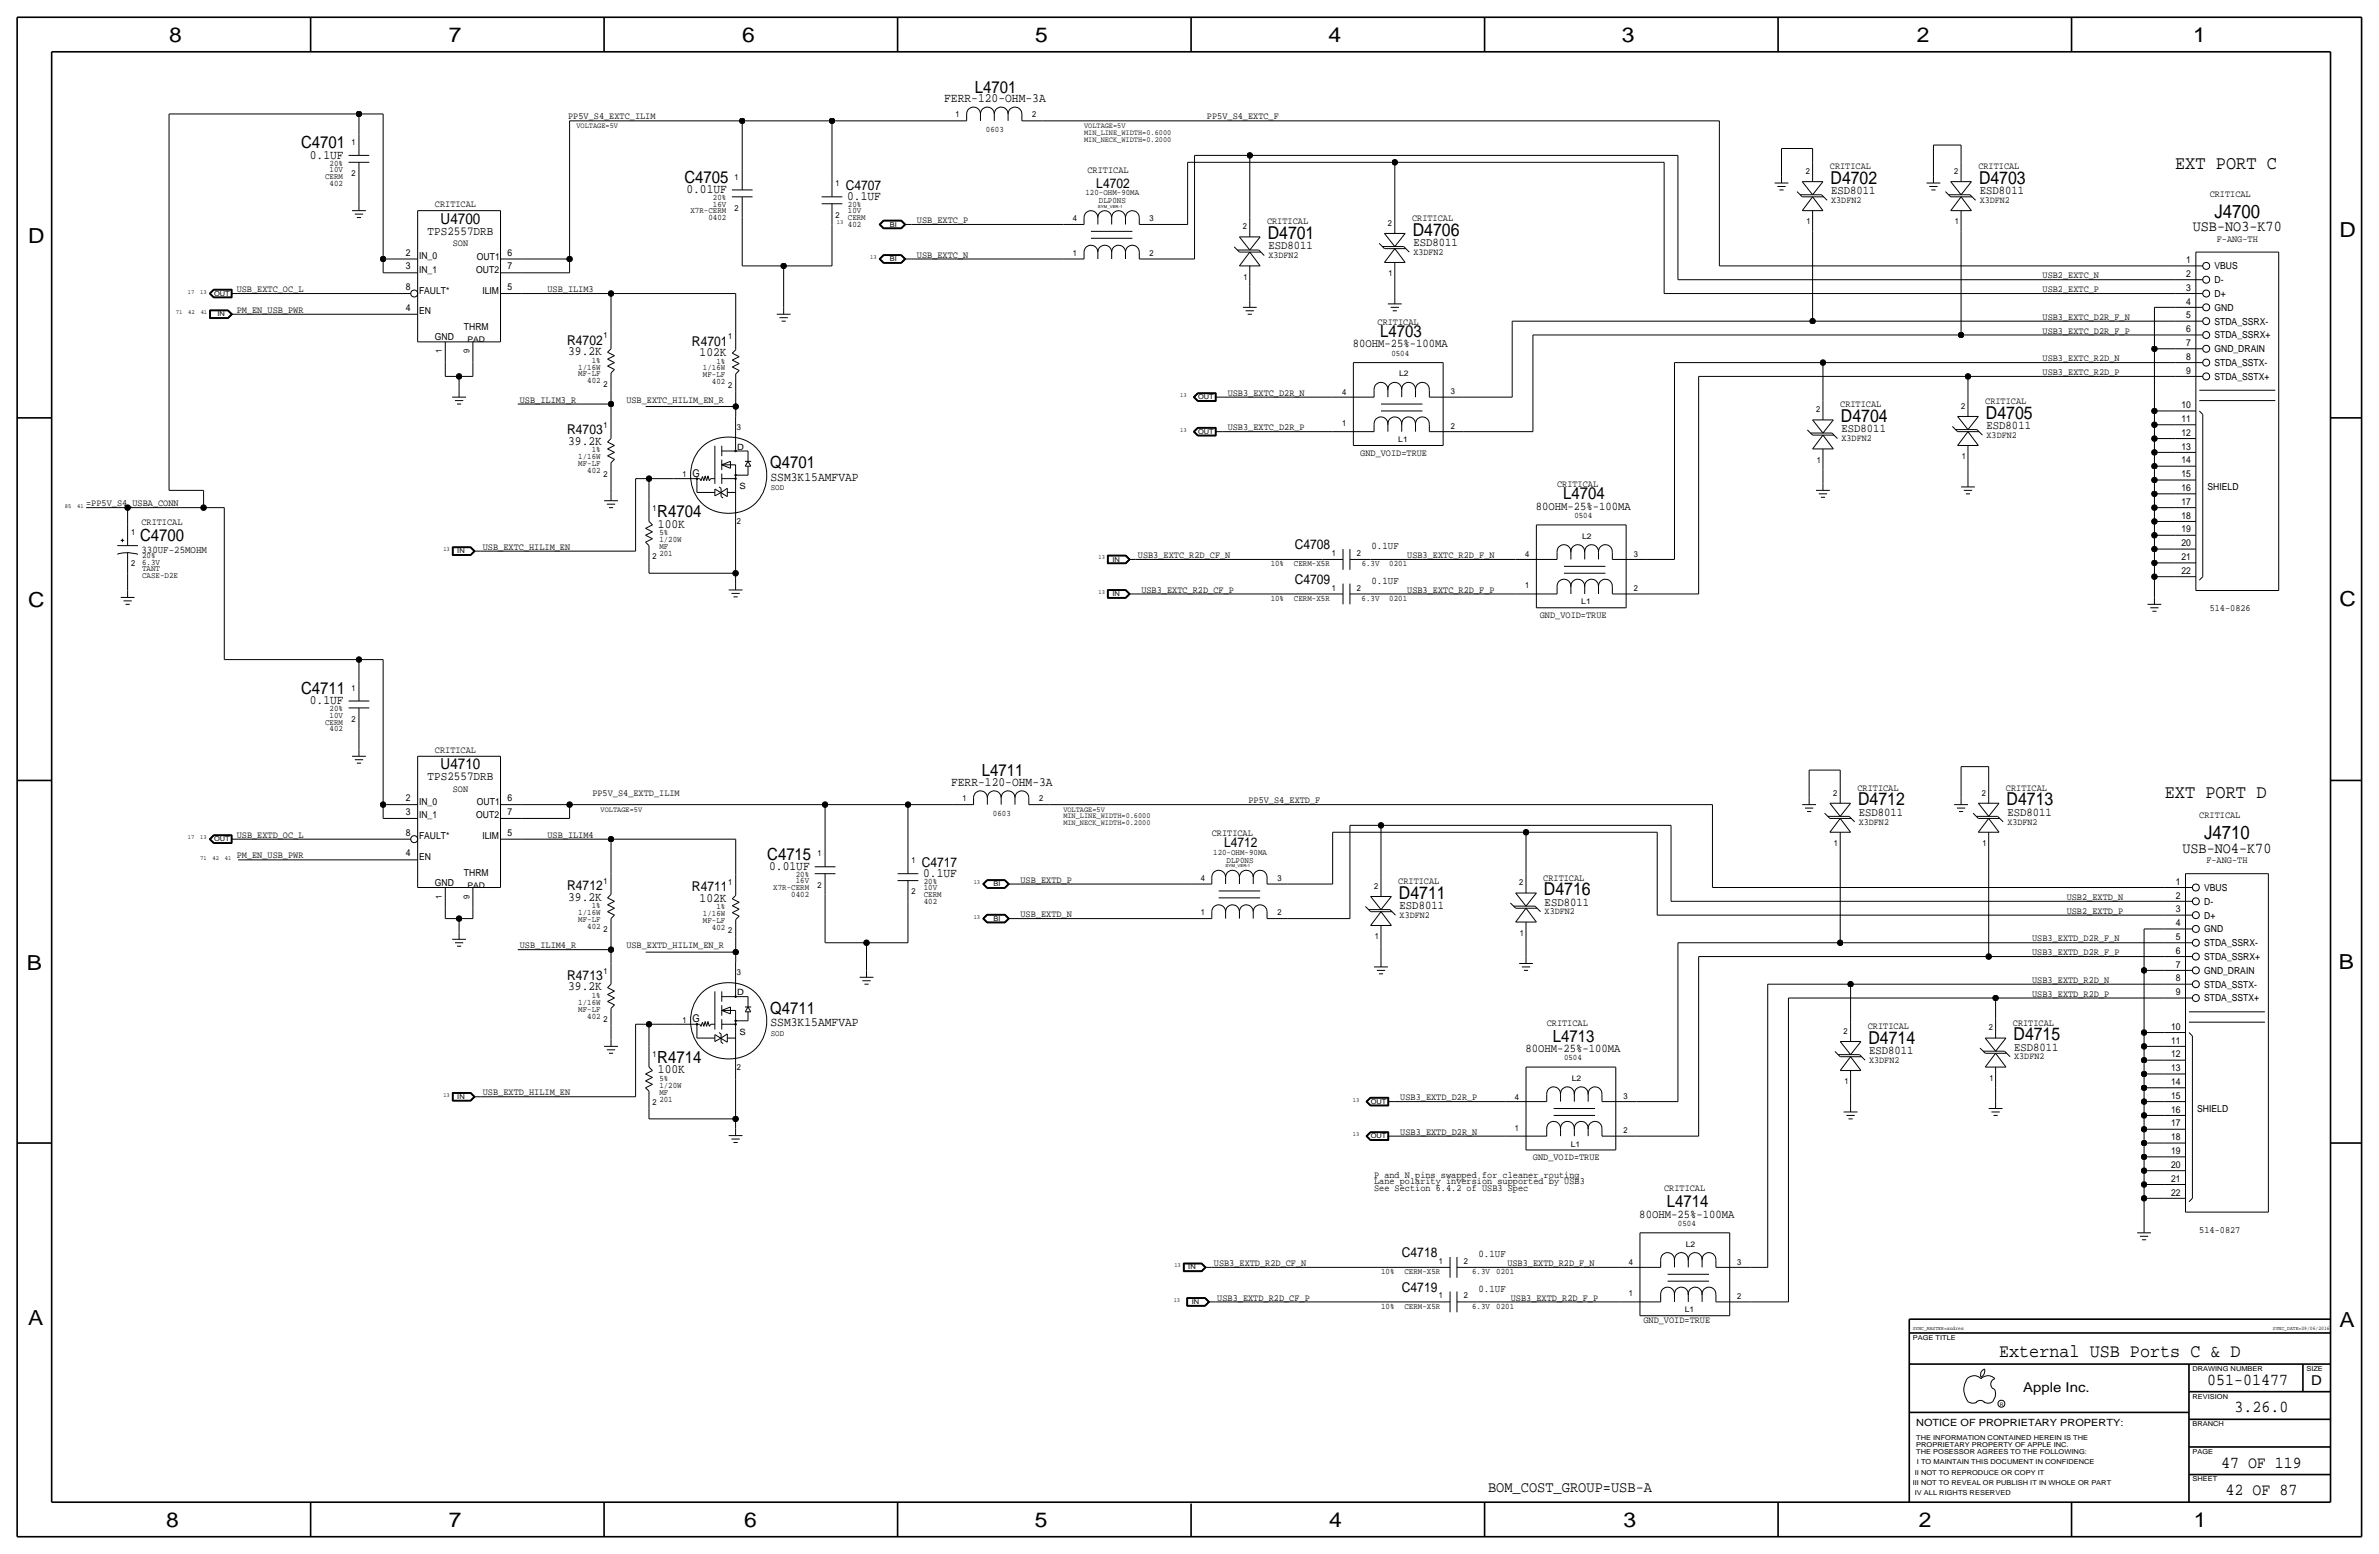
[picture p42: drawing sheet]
<svg xmlns="http://www.w3.org/2000/svg" width="875mm" height="572mm" viewBox="0 0 875 572" stroke-linecap="round" stroke-linejoin="round" font-family="sans-serif">
<defs><g id="words">
<g font-size="7.6">
<text x="62.2" y="15.5">8</text>
<text x="165" y="15.5">7</text>
<text x="273" y="15.5">6</text>
<text x="380.7" y="15.5">5</text>
<text x="488.6" y="15.5">4</text>
<text x="596.6" y="15.5">3</text>
<text x="705.1" y="15.5">2</text>
<text x="806.7" y="15.5">1</text>
<text x="10.4" y="89.4">D</text>
<text x="860.5" y="87.1">D</text>
<text x="10.4" y="223.3">C</text>
<text x="860.5" y="222.8">C</text>
<text x="9.8" y="356.6">B</text>
<text x="860.2" y="356.4">B</text>
<text x="10.4" y="487.4">A</text>
<text x="860.5" y="488.2">A</text>
<text x="61.2" y="561.6">8</text>
<text x="165" y="561.6">7</text>
<text x="273.8" y="561.6">6</text>
<text x="380.7" y="561.6">5</text>
<text x="488.9" y="561.6">4</text>
<text x="597.1" y="561.6">3</text>
<text x="705.8" y="561.6">2</text>
<text x="806.9" y="561.6">1</text>
</g>
<g font-size="7">
<text x="800" y="62.2">EXT PORT C</text>
<text x="796.2" y="293.4">EXT PORT D</text>
</g>
<g font-size="6.9">
<text x="814.5" y="80">J4700</text>
<text x="810.7" y="308.6">J4710</text>
<text x="735.3" y="499.1">External USB Ports C &amp; D</text>
</g>
<g font-size="6.5">
<text x="673.3" y="67.6">D4702</text>
<text x="727.9" y="67.6">D4703</text>
<text x="466.3" y="87.9">D4701</text>
<text x="519.6" y="86.6">D4706</text>
<text x="677.1" y="155.2">D4704</text>
<text x="730.5" y="153.9">D4705</text>
<text x="683.5" y="296.2">D4712</text>
<text x="738.1" y="296.2">D4713</text>
<text x="567.9" y="329.2">D4716</text>
<text x="514.6" y="330.5">D4711</text>
<text x="687.3" y="383.8">D4714</text>
<text x="740.6" y="382.5">D4715</text>
</g>
<g font-size="6.2">
<text x="358.6" y="34">L4701</text>
<text x="110.8" y="54.6">C4701</text>
<text x="251.7" y="67.3">C4705</text>
<text x="507.7" y="124">L4703</text>
<text x="283.3" y="172.2">Q4701</text>
<text x="575" y="183.6">L4704</text>
<text x="241.8" y="190.2">R4704</text>
<text x="51.5" y="198.9">C4700</text>
<text x="110.8" y="255.3">C4711</text>
<text x="361.1" y="285.5">L4711</text>
<text x="282.2" y="316.2">C4715</text>
<text x="283.3" y="372.9">Q4711</text>
<text x="571.2" y="383">L4713</text>
<text x="241.8" y="390.9">R4714</text>
<text x="613.1" y="444">L4714</text>
<text x="811.9" y="509.3">051-01477</text>
<text x="821.9" y="519.4">3.26.0</text>
<text x="817" y="539.8">47 OF 119</text>
<text x="818.6" y="549.9">42 OF 87</text>
</g>
<g font-size="5.6">
<text x="162.1" y="82.3">U4700</text>
<text x="806.5" y="85.1">USB-NO3-K70</text>
<text x="162.1" y="283">U4710</text>
<text x="802.7" y="313.7">USB-NO4-K70</text>
<text x="547.3" y="548.6">BOM_COST_GROUP=USB-A</text>
</g>
<g font-size="5">
<text x="311.1" y="69.9">C4707</text>
<text x="403.2" y="69.1">L4702</text>
<text x="208.7" y="126.7">R4702</text>
<text x="254.5" y="127.1">R4701</text>
<text x="208.7" y="159.8">R4703</text>
<text x="476.3" y="201.9">C4708</text>
<text x="476.3" y="214.6">C4709</text>
<text x="450.2" y="311.7">L4712</text>
<text x="339" y="318.8">C4717</text>
<text x="208.7" y="327.4">R4712</text>
<text x="254.5" y="327.8">R4711</text>
<text x="208.7" y="360.4">R4713</text>
<text x="515.7" y="462.3">C4718</text>
<text x="515.7" y="475">C4719</text>
<text x="850.1" y="509.3">D</text>
<text x="744.2" y="511.8">Apple Inc.</text>
</g>
<g font-size="4.7">
<text x="347.3" y="37.6">FERR-120-OHM-3A</text>
<text x="114" y="58.4">0.1UF</text>
<text x="252.4" y="71.1">0.01UF</text>
<text x="311.6" y="73.7">0.1UF</text>
<text x="209" y="130.6">39.2K</text>
<text x="257.3" y="130.9">102K</text>
<text x="209" y="163.6">39.2K</text>
<text x="283.4" y="176.8">SSM3K15AMFVAP</text>
<text x="242" y="194.1">100K</text>
<text x="114" y="259.1">0.1UF</text>
<text x="349.8" y="289.1">FERR-120-OHM-3A</text>
<text x="282.9" y="320">0.01UF</text>
<text x="339.5" y="322.6">0.1UF</text>
<text x="209" y="331.2">39.2K</text>
<text x="257.3" y="331.6">102K</text>
<text x="209" y="364.2">39.2K</text>
<text x="283.4" y="377.5">SSM3K15AMFVAP</text>
<text x="242" y="394.7">100K</text>
</g>
<g font-size="4.5">
<text x="157.3" y="86.4">TPS2557DRB</text>
<text x="157.3" y="287">TPS2557DRB</text>
</g>
<g font-size="4.4">
<text x="673.6" y="71.4">ESD8011</text>
<text x="728.2" y="71.4">ESD8011</text>
<text x="466.5" y="91.7">ESD8011</text>
<text x="519.9" y="90.5">ESD8011</text>
<text x="497.6" y="127.8">80OHM-25%-100MA</text>
<text x="677.4" y="159.1">ESD8011</text>
<text x="730.7" y="157.8">ESD8011</text>
<text x="564.9" y="187.5">80OHM-25%-100MA</text>
<text x="683.7" y="300">ESD8011</text>
<text x="738.3" y="300">ESD8011</text>
<text x="514.8" y="334.3">ESD8011</text>
<text x="568.1" y="333">ESD8011</text>
<text x="561.1" y="386.8">80OHM-25%-100MA</text>
<text x="687.5" y="387.7">ESD8011</text>
<text x="740.9" y="386.4">ESD8011</text>
<text x="603" y="447.8">80OHM-25%-100MA</text>
</g>
<g font-size="3.9">
<text x="254.7" y="175.3">G</text>
<text x="254.7" y="375.9">G</text>
</g>
<g font-size="3.8">
<text x="52" y="203.2">330UF-25MOHM</text>
<text x="504.4" y="201.9">0.1UF</text>
<text x="504.4" y="214.6">0.1UF</text>
<text x="543.8" y="462.3">0.1UF</text>
<text x="543.8" y="475">0.1UF</text>
</g>
<text font-size="3.7" x="704.8" y="524.5">NOTICE OF PROPRIETARY PROPERTY:</text>
<g font-size="3.5">
<text x="209" y="43.9">PP5V_S4_EXTC_ILIM</text>
<text x="443.9" y="43.9">PP5V_S4_EXTC_F</text>
<text x="400" y="63.5">CRITICAL</text>
<text x="673" y="62.2">CRITICAL</text>
<text x="727.7" y="62.2">CRITICAL</text>
<text x="160" y="76.2">CRITICAL</text>
<text x="673.6" y="74.7">X3DFN2</text>
<text x="728.2" y="74.7">X3DFN2</text>
<text x="812.7" y="72.4">CRITICAL</text>
<text x="337.3" y="82">USB_EXTC_P</text>
<text x="466" y="82.6">CRITICAL</text>
<text x="519.4" y="81.3">CRITICAL</text>
<text x="815.3" y="88.9">F-ANG-TH</text>
<text x="149.3" y="94">2</text>
<text x="154.1" y="95.2">IN_0</text>
<text x="166.5" y="90.4">SON</text>
<text x="175.4" y="95.5">OUT1</text>
<text x="186.6" y="94">6</text>
<text x="337.3" y="94.7">USB_EXTC_N</text>
<text x="466.5" y="95">X3DFN2</text>
<text x="519.9" y="93.7">X3DFN2</text>
<text x="149.3" y="99.1">3</text>
<text x="154.1" y="100.3">IN_1</text>
<text x="175.2" y="100.3">OUT2</text>
<text x="186.6" y="99.1">7</text>
<text x="804.1" y="96.8">1</text>
<text x="804.1" y="101.8">2</text>
<text x="814.5" y="99.1">VBUS</text>
<text x="87.1" y="107.4">USB_EXTC_OC_L</text>
<text x="149.3" y="106.7">8</text>
<text x="154.1" y="107.9">FAULT*</text>
<text x="177.5" y="107.9">ILIM</text>
<text x="186.6" y="106.7">5</text>
<text x="201.4" y="107.4">USB_ILIM3</text>
<text x="751.3" y="107.4">USB2_EXTC_P</text>
<text x="751.3" y="102.4">USB2_EXTC_N</text>
<text x="804.1" y="106.9">3</text>
<text x="814.5" y="104.1">D-</text>
<text x="804.1" y="112">4</text>
<text x="814.5" y="109.2">D+</text>
<text x="87.1" y="115.1">PM_EN_USB_PWR</text>
<text x="149.3" y="114.3">4</text>
<text x="154.1" y="115.6">EN</text>
<text x="506.7" y="119.4">CRITICAL</text>
<text x="751.3" y="117.6">USB3_EXTC_D2R_F_N</text>
<text x="804.1" y="117.1">5</text>
<text x="814.5" y="119.4">STDA_SSRX-</text>
<text x="814.5" y="114.3">GND</text>
<text x="160" y="125.2">GND</text>
<text x="170.7" y="121.4">THRM</text>
<text x="751.3" y="122.7">USB3_EXTC_D2R_F_P</text>
<text x="804.1" y="122.2">6</text>
<text x="814.5" y="124.5">STDA_SSRX+</text>
<text x="804.1" y="127.3">7</text>
<text x="814.5" y="129.5">GND_DRAIN</text>
<text x="751.3" y="132.8">USB3_EXTC_R2D_N</text>
<text x="751.3" y="137.9">USB3_EXTC_R2D_P</text>
<text x="804.1" y="137.4">9</text>
<text x="804.1" y="132.3">8</text>
<text x="814.5" y="134.6">STDA_SSTX-</text>
<text x="814.5" y="139.7">STDA_SSTX+</text>
<text x="191.2" y="148.1">USB_ILIM3_R</text>
<text x="230.4" y="148">USB_EXTC_HILIM_EN_R</text>
<text x="451.6" y="145.5">USB3_EXTC_D2R_N</text>
<text x="676.9" y="149.9">CRITICAL</text>
<text x="730.2" y="148.6">CRITICAL</text>
<text x="802.4" y="155.2">11</text>
<text x="802.4" y="150.1">10</text>
<text x="451.6" y="158.2">USB3_EXTC_D2R_P</text>
<text x="730.7" y="161">X3DFN2</text>
<text x="802.4" y="160.3">12</text>
<text x="500.3" y="167.6">GND_VOID=TRUE</text>
<text x="677.4" y="162.3">X3DFN2</text>
<text x="802.4" y="165.3">13</text>
<text x="802.4" y="170.4">14</text>
<text x="572.7" y="179.1">CRITICAL</text>
<text x="802.4" y="175.5">15</text>
<text x="802.4" y="185.7">17</text>
<text x="802.4" y="180.6">16</text>
<text x="812" y="180.3">SHIELD</text>
<text x="31.7" y="186.2">=PP5V_S4_USBA_CONN</text>
<text x="802.4" y="190.7">18</text>
<text x="52" y="193">CRITICAL</text>
<text x="802.4" y="195.8">19</text>
<text x="177.6" y="202.2">USB_EXTC_HILIM_EN</text>
<text x="802.4" y="200.9">20</text>
<text x="418.5" y="205.2">USB3_EXTC_R2D_CF_N</text>
<text x="517.6" y="205.2">USB3_EXTC_R2D_F_N</text>
<text x="802.4" y="206">21</text>
<text x="802.4" y="211.1">22</text>
<text x="419.8" y="217.9">USB3_EXTC_R2D_CF_P</text>
<text x="517.6" y="217.9">USB3_EXTC_R2D_F_P</text>
<text x="566.4" y="227.3">GND_VOID=TRUE</text>
<text x="812.7" y="224.8">514-0826</text>
<text x="160" y="276.9">CRITICAL</text>
<text x="166.5" y="291.1">SON</text>
<text x="217.9" y="292.9">PP5V_S4_EXTD_ILIM</text>
<text x="683.2" y="290.8">CRITICAL</text>
<text x="737.8" y="290.8">CRITICAL</text>
<text x="149.3" y="299.7">3</text>
<text x="149.3" y="294.6">2</text>
<text x="154.1" y="295.9">IN_0</text>
<text x="175.4" y="296.2">OUT1</text>
<text x="186.6" y="299.7">7</text>
<text x="186.6" y="294.6">6</text>
<text x="459.2" y="295.4">PP5V_S4_EXTD_F</text>
<text x="154.1" y="301">IN_1</text>
<text x="175.2" y="301">OUT2</text>
<text x="683.7" y="303.3">X3DFN2</text>
<text x="738.3" y="303.3">X3DFN2</text>
<text x="808.9" y="301">CRITICAL</text>
<text x="87.1" y="308.1">USB_EXTD_OC_L</text>
<text x="149.3" y="307.3">8</text>
<text x="154.1" y="308.6">FAULT*</text>
<text x="177.5" y="308.6">ILIM</text>
<text x="186.6" y="307.3">5</text>
<text x="201.4" y="308.1">USB_ILIM4</text>
<text x="445.7" y="307.3">CRITICAL</text>
<text x="87.1" y="315.7">PM_EN_USB_PWR</text>
<text x="149.3" y="315">4</text>
<text x="154.1" y="316.2">EN</text>
<text x="811.5" y="317.5">F-ANG-TH</text>
<text x="170.7" y="322.1">THRM</text>
<text x="567.6" y="323.9">CRITICAL</text>
<text x="160" y="325.9">GND</text>
<text x="375.4" y="324.6">USB_EXTD_P</text>
<text x="514.3" y="325.1">CRITICAL</text>
<text x="800.3" y="325.4">1</text>
<text x="810.7" y="327.7">VBUS</text>
<text x="760.2" y="331">USB2_EXTD_N</text>
<text x="800.3" y="335.5">3</text>
<text x="800.3" y="330.4">2</text>
<text x="810.7" y="332.7">D-</text>
<text x="375.4" y="337.3">USB_EXTD_N</text>
<text x="514.8" y="337.6">X3DFN2</text>
<text x="568.1" y="336.3">X3DFN2</text>
<text x="760.2" y="336">USB2_EXTD_P</text>
<text x="800.3" y="340.6">4</text>
<text x="810.7" y="337.8">D+</text>
<text x="747.5" y="346.2">USB3_EXTD_D2R_F_N</text>
<text x="800.3" y="345.7">5</text>
<text x="810.7" y="348">STDA_SSRX-</text>
<text x="810.7" y="342.9">GND</text>
<text x="191.2" y="348.7">USB_ILIM4_R</text>
<text x="230.4" y="348.7">USB_EXTD_HILIM_EN_R</text>
<text x="747.5" y="351.3">USB3_EXTD_D2R_F_P</text>
<text x="800.3" y="350.8">6</text>
<text x="810.7" y="353.1">STDA_SSRX+</text>
<text x="800.3" y="355.9">7</text>
<text x="810.7" y="358.1">GND_DRAIN</text>
<text x="747.5" y="361.4">USB3_EXTD_R2D_N</text>
<text x="800.3" y="360.9">8</text>
<text x="810.7" y="363.2">STDA_SSTX-</text>
<text x="747.5" y="366.5">USB3_EXTD_R2D_P</text>
<text x="800.3" y="366">9</text>
<text x="810.7" y="368.3">STDA_SSTX+</text>
<text x="568.9" y="377.2">CRITICAL</text>
<text x="740.4" y="377.2">CRITICAL</text>
<text x="687" y="378.5">CRITICAL</text>
<text x="798.6" y="383.8">11</text>
<text x="798.6" y="378.7">10</text>
<text x="740.9" y="389.6">X3DFN2</text>
<text x="798.6" y="388.9">12</text>
<text x="687.5" y="390.9">X3DFN2</text>
<text x="798.6" y="393.9">13</text>
<text x="798.6" y="399">14</text>
<text x="177.6" y="402.8">USB_EXTD_HILIM_EN</text>
<text x="515.1" y="404.6">USB3_EXTD_D2R_P</text>
<text x="798.6" y="404.1">15</text>
<text x="798.6" y="409.2">16</text>
<text x="808.2" y="408.9">SHIELD</text>
<text x="515.1" y="417.3">USB3_EXTD_D2R_N</text>
<text x="798.6" y="419.3">18</text>
<text x="798.6" y="414.3">17</text>
<text x="798.6" y="424.4">19</text>
<text x="563.8" y="426.7">GND_VOID=TRUE</text>
<text x="798.6" y="429.5">20</text>
<text x="505.4" y="433.1">P and N pins swapped for cleaner routing</text>
<text x="505.4" y="435.6">Lane polarity inversion supported by USB3</text>
<text x="798.6" y="434.6">21</text>
<text x="505.4" y="438.2">See Section 6.4.2 of USB3 Spec</text>
<text x="612.1" y="438.1">CRITICAL</text>
<text x="798.6" y="439.7">22</text>
<text x="808.9" y="453.4">514-0827</text>
<text x="446.5" y="465.6">USB3_EXTD_R2D_CF_N</text>
<text x="554.4" y="465.6">USB3_EXTD_R2D_F_N</text>
<text x="447.7" y="478.3">USB3_EXTD_R2D_CF_P</text>
<text x="555.7" y="478.3">USB3_EXTD_R2D_F_P</text>
<text x="604.5" y="486.4">GND_VOID=TRUE</text>
</g>
<g font-size="3.2">
<text x="271.1" y="165.4">D</text>
<text x="271.9" y="179.8">S</text>
<text x="271.1" y="366">D</text>
<text x="271.9" y="380.5">S</text>
</g>
<g font-size="3.1">
<text x="351.5" y="43.2">1</text>
<text x="379.7" y="43.2">2</text>
<text x="129.2" y="53.3">1</text>
<text x="362.7" y="48.5">0603</text>
<text x="119.6" y="65.8">CERM</text>
<text x="121.2" y="63.2">10V</text>
<text x="121.2" y="61">20%</text>
<text x="129.2" y="64.8">2</text>
<text x="664.2" y="64">2</text>
<text x="718.8" y="64">2</text>
<text x="121.2" y="68.3">402</text>
<text x="270.2" y="66">1</text>
<text x="307.3" y="68.6">1</text>
<text x="399.2" y="71.9">120-OHM-90MA</text>
<text x="262.2" y="73.7">20%</text>
<text x="262.2" y="75.9">16V</text>
<text x="270.2" y="77.5">2</text>
<text x="311.9" y="76.2">20%</text>
<text x="404.2" y="74.7">DLP0NS</text>
<text x="254" y="78.5">X7R-CERM</text>
<text x="260.6" y="81">0402</text>
<text x="307.3" y="80">2</text>
<text x="311.9" y="81">CERM</text>
<text x="311.9" y="78.5">10V</text>
<text x="311.9" y="83.6">402</text>
<text x="394.7" y="81.3">4</text>
<text x="422.9" y="81.3">3</text>
<text x="510.5" y="83.1">2</text>
<text x="664.4" y="82.5">1</text>
<text x="719" y="82.5">1</text>
<text x="457.1" y="84.3">2</text>
<text x="394.7" y="94">1</text>
<text x="422.9" y="94">2</text>
<text x="510.7" y="101.6">1</text>
<text x="457.4" y="102.9">1</text>
<text x="221.9" y="124.5">1</text>
<text x="267.8" y="124.8">1</text>
<text x="162.5" y="129.8" transform="rotate(-90 162.5 129.8)">1</text>
<text x="172.7" y="129.8" transform="rotate(-90 172.7 129.8)">9</text>
<text x="511.8" y="130.8">0504</text>
<text x="212.7" y="135.9">1/16W</text>
<text x="217.6" y="133.4">1%</text>
<text x="258.6" y="136.2">1/16W</text>
<text x="263.5" y="133.7">1%</text>
<text x="212.7" y="138.4">MF-LF</text>
<text x="216" y="141">402</text>
<text x="221.9" y="142.2">2</text>
<text x="258.6" y="138.8">MF-LF</text>
<text x="261.9" y="141.3">402</text>
<text x="267.8" y="142.6">2</text>
<text x="493.7" y="145.3">4</text>
<text x="533.6" y="145">3</text>
<text x="668" y="151.6">2</text>
<text x="721.3" y="150.4">2</text>
<text x="221.9" y="157.5">1</text>
<text x="271.1" y="158">3</text>
<text x="493.7" y="156.7">1</text>
<text x="533.6" y="157.7">2</text>
<text x="217.6" y="166.4">1%</text>
<text x="212.7" y="171.5">MF-LF</text>
<text x="212.7" y="168.9">1/16W</text>
<text x="216" y="174">402</text>
<text x="668.2" y="170.2">1</text>
<text x="721.6" y="168.9">1</text>
<text x="221.9" y="175.3">2</text>
<text x="251" y="175.5">1</text>
<text x="283.5" y="180.3">SOD</text>
<text x="240" y="188">1</text>
<text x="579.1" y="190.5">0504</text>
<text x="48.2" y="196.8">1</text>
<text x="242.5" y="196.8">5%</text>
<text x="271.1" y="192.8">2</text>
<text x="242.5" y="199.4">1/20W</text>
<text x="242.5" y="201.9">MF</text>
<text x="48.2" y="208.3">2</text>
<text x="52.3" y="207.8">6.3V</text>
<text x="52.3" y="205.2">20%</text>
<text x="240" y="205.7">2</text>
<text x="242.5" y="204.5">201</text>
<text x="467.4" y="208.3">10%</text>
<text x="475.9" y="208.3">CERM-X5R</text>
<text x="489.9" y="204.5">1</text>
<text x="499.1" y="204.5">2</text>
<text x="500.8" y="208.3">6.3V</text>
<text x="511" y="208.3">0201</text>
<text x="561" y="205">4</text>
<text x="600.9" y="204.7">3</text>
<text x="52.3" y="210.1">TANT</text>
<text x="52.3" y="212.6">CASE-D2E</text>
<text x="467.4" y="221">10%</text>
<text x="476" y="221">CERM-X5R</text>
<text x="489.9" y="217.2">1</text>
<text x="499.1" y="217.2">2</text>
<text x="500.8" y="221">6.3V</text>
<text x="511" y="221">0201</text>
<text x="561" y="216.4">1</text>
<text x="600.9" y="217.4">2</text>
<text x="129.2" y="254">1</text>
<text x="121.2" y="263.9">10V</text>
<text x="121.2" y="261.6">20%</text>
<text x="119.6" y="266.4">CERM</text>
<text x="121.2" y="269">402</text>
<text x="129.2" y="265.4">2</text>
<text x="674.3" y="292.6">2</text>
<text x="728.9" y="292.6">2</text>
<text x="354" y="294.6">1</text>
<text x="365.2" y="300">0603</text>
<text x="382.2" y="294.6">2</text>
<text x="674.6" y="311.1">1</text>
<text x="729.2" y="311.1">1</text>
<text x="300.7" y="315">1</text>
<text x="335.2" y="317.5">1</text>
<text x="446.2" y="314.5">120-OHM-90MA</text>
<text x="451.2" y="317.2">DLP0NS</text>
<text x="292.7" y="322.6">20%</text>
<text x="441.7" y="323.9">4</text>
<text x="469.9" y="323.9">3</text>
<text x="221.9" y="325.1">1</text>
<text x="267.8" y="325.5">1</text>
<text x="284.4" y="327.4">X7R-CERM</text>
<text x="291" y="329.9">0402</text>
<text x="292.7" y="324.9">16V</text>
<text x="300.7" y="326.4">2</text>
<text x="335.2" y="328.9">2</text>
<text x="339.8" y="329.9">CERM</text>
<text x="339.8" y="327.4">10V</text>
<text x="339.8" y="325.1">20%</text>
<text x="505.4" y="326.9">2</text>
<text x="558.7" y="325.6">2</text>
<text x="162.5" y="330.5" transform="rotate(-90 162.5 330.5)">1</text>
<text x="172.7" y="330.5" transform="rotate(-90 172.7 330.5)">9</text>
<text x="217.6" y="334">1%</text>
<text x="263.5" y="334.4">1%</text>
<text x="339.8" y="332.5">402</text>
<text x="212.7" y="339.1">MF-LF</text>
<text x="212.7" y="336.6">1/16W</text>
<text x="216" y="341.6">402</text>
<text x="258.6" y="336.9">1/16W</text>
<text x="258.6" y="339.4">MF-LF</text>
<text x="261.9" y="342">402</text>
<text x="441.7" y="336.6">1</text>
<text x="469.9" y="336.6">2</text>
<text x="221.9" y="342.9">2</text>
<text x="267.8" y="343.3">2</text>
<text x="505.7" y="345.4">1</text>
<text x="559" y="344.2">1</text>
<text x="221.9" y="358.1">1</text>
<text x="271.1" y="358.6">3</text>
<text x="212.7" y="369.6">1/16W</text>
<text x="217.6" y="367">1%</text>
<text x="212.7" y="372.1">MF-LF</text>
<text x="216" y="374.6">402</text>
<text x="221.9" y="375.9">2</text>
<text x="251" y="376.2">1</text>
<text x="283.5" y="381">SOD</text>
<text x="678.1" y="380.2">2</text>
<text x="731.5" y="379">2</text>
<text x="240" y="388.6">1</text>
<text x="575.3" y="389.9">0504</text>
<text x="271.1" y="393.4">2</text>
<text x="242.5" y="397.5">5%</text>
<text x="242.5" y="400.1">1/20W</text>
<text x="678.4" y="398.8">1</text>
<text x="731.7" y="397.5">1</text>
<text x="240" y="406.4">2</text>
<text x="242.5" y="405.1">201</text>
<text x="242.5" y="402.6">MF</text>
<text x="557.2" y="404.4">4</text>
<text x="597.1" y="404.1">3</text>
<text x="557.2" y="415.8">1</text>
<text x="597.1" y="416.8">2</text>
<text x="617.2" y="450.9">0504</text>
<text x="529.3" y="464.8">1</text>
<text x="538.4" y="464.8">2</text>
<text x="599.1" y="465.3">4</text>
<text x="639" y="465.1">3</text>
<text x="508" y="468.6">10%</text>
<text x="516.6" y="468.6">CERM-X5R</text>
<text x="541.5" y="468.6">6.3V</text>
<text x="550.4" y="468.6">0201</text>
<text x="529.3" y="477.5">1</text>
<text x="538.4" y="477.5">2</text>
<text x="599.1" y="476.8">1</text>
<text x="639" y="477.8">2</text>
<text x="508" y="481.3">10%</text>
<text x="516.6" y="481.3">CERM-X5R</text>
<text x="541.5" y="481.3">6.3V</text>
<text x="550.4" y="481.3">0201</text>
</g>
<g font-size="2.9">
<text x="212" y="47">VOLTAGE=5V</text>
<text x="398.7" y="47">VOLTAGE=5V</text>
<text x="398.7" y="49.5">MIN_LINE_WIDTH=0.6000</text>
<text x="398.7" y="52.1">MIN_NECK_WIDTH=0.2000</text>
<text x="172" y="125.7">PAD</text>
<text x="514.6" y="138.4">L2</text>
<text x="514.3" y="162.6">L1</text>
<text x="581.9" y="198.1">L2</text>
<text x="581.6" y="222.3">L1</text>
<text x="220.9" y="298.5">VOLTAGE=5V</text>
<text x="391.1" y="298.5">VOLTAGE=5V</text>
<text x="391.1" y="303.5">MIN_NECK_WIDTH=0.2000</text>
<text x="391.1" y="301">MIN_LINE_WIDTH=0.6000</text>
<text x="172" y="326.4">PAD</text>
<text x="578.1" y="397.5">L2</text>
<text x="577.8" y="421.6">L1</text>
<text x="620" y="458.5">L2</text>
<text x="619.7" y="482.6">L1</text>
</g>
<g font-size="2.5">
<text x="327.3" y="83.3">BI</text>
<text x="327.3" y="96">BI</text>
<text x="78.7" y="108.7">OUT</text>
<text x="80" y="116.3">IN</text>
<text x="440.7" y="146.8">OUT</text>
<text x="440.7" y="159.5">OUT</text>
<text x="168.2" y="203.5">IN</text>
<text x="409.1" y="206.5">IN</text>
<text x="409.1" y="219.2">IN</text>
<text x="78.7" y="309.4">OUT</text>
<text x="365.4" y="325.9">BI</text>
<text x="365.4" y="338.6">BI</text>
<text x="168.2" y="404.1">IN</text>
<text x="504.2" y="405.9">OUT</text>
<text x="504.2" y="418.6">OUT</text>
<text x="437.1" y="466.9">IN</text>
<text x="438.4" y="479.6">IN</text>
<text x="703.5" y="492.8">PAGE TITLE</text>
<text x="806.4" y="504.2">DRAWING NUMBER</text>
<text x="848.3" y="504.2">SIZE</text>
<text x="806.4" y="514.4">REVISION</text>
<text x="806.4" y="524.5">BRANCH</text>
<text x="704.8" y="532.1">PROPRIETARY PROPERTY OF APPLE INC.</text>
<text x="704.8" y="529.6">THE INFORMATION CONTAINED HEREIN IS THE</text>
<text x="704.8" y="534.7">THE POSESSOR AGREES TO THE FOLLOWING:</text>
<text x="705.1" y="538.5">I TO MAINTAIN THIS DOCUMENT IN CONFIDENCE</text>
<text x="806.4" y="534.7">PAGE</text>
<text x="704.3" y="542.3">II NOT TO REPRODUCE OR COPY IT</text>
<text x="806.4" y="544.8">SHEET</text>
<text x="703.5" y="546.1">III NOT TO REVEAL OR PUBLISH IT IN WHOLE OR PART</text>
<text x="704.3" y="549.9">IV ALL RIGHTS RESERVED</text>
</g>
<g font-size="2.3">
<text x="307.8" y="82.5">13</text>
<text x="320" y="95.3">13</text>
<text x="69.1" y="108">17</text>
<text x="73.7" y="108">13</text>
<text x="64.7" y="115.6">71</text>
<text x="69.2" y="115.6">42</text>
<text x="73.8" y="115.6">41</text>
<text x="434.1" y="146">13</text>
<text x="434.1" y="158.7">13</text>
<text x="23.8" y="186.7">85</text>
<text x="28.4" y="186.7">41</text>
<text x="163.1" y="202.7">13</text>
<text x="404" y="205.7">13</text>
<text x="404" y="218.4">13</text>
<text x="69.1" y="308.6">17</text>
<text x="73.7" y="308.6">13</text>
<text x="73.6" y="316.2">71</text>
<text x="78.2" y="316.2">42</text>
<text x="82.8" y="316.2">41</text>
<text x="358.1" y="325.1">13</text>
<text x="358.1" y="337.8">13</text>
<text x="163.1" y="403.4">13</text>
<text x="497.6" y="405.1">13</text>
<text x="497.6" y="417.8">13</text>
<text x="432" y="466.1">13</text>
<text x="431.7" y="478.8">13</text>
</g>
<g font-size="2">
<text x="703.5" y="488.9">SYNC_MASTER=andres</text>
<text x="836" y="488.9">SYNC_DATE=09/06/2016</text>
</g>
<text font-size="1.8" x="735.5" y="516.9">R</text>
<g font-size="1.5">
<text x="403.8" y="76.5">SYM_VER-1</text>
<text x="450.8" y="319">SYM_VER-1</text>
</g>
</g></defs>
<g fill="none" stroke="#000" stroke-width=".37">
<path d="M62.2 41.9v138.4zM62.2 41.9h69.8zM128.2 59.7h7.6zM128.2 57.2h7.6zM132 41.9h8.9zM132 41.9v7.6zM132 49.5v7.7zM132 59.7v7.6zM140.9 41.9v53.4zM209.5 44.5h63.5zM209.5 44.5v50.8zM273 44.5h33z"/>
<path d="M273 44.5v17.7zM306 44.5h41.9zM306 44.4v20.4zM347.9 44.5h7.6zM355.5 41.9a2.54 2.54 0 0 1 2.6-2.5 2.54 2.54 0 0 1 2.5 2.5 2.54 2.54 0 0 1 2.6-2.5 2.54 2.54 0 0 1 2.5 2.5 2.54 2.54 0 0 1 2.5-2.5 2.54 2.54 0 0 1 2.6 2.5 2.54 2.54 0 0 1 2.5-2.5 2.54 2.54 0 0 1 2.6 2.5M355.5 41.9v2.6zM360.6 41.9v2.6zM365.7 41.9v2.6zM370.8 41.9v2.6zM375.9 44.5h7.6zM375.9 41.9v2.6zM383.5 44.5h248.9z"/>
<path d="M436.8 59.7h76.2zM436.8 59.7v22.8zM439.4 57.2h20.3zM439.4 57.2v38.1zM459.7 57.2v22.8zM459.7 57.2h157.5zM513 59.7v19zM513 59.7h99.1zM612.1 59.7v48.3zM617.2 57.2v45.7zM632.4 44.5v53.3zM655.3 54.6h11.4z"/>
<path d="M655.3 54.6v10.2zM666.7 54.6v5.1zM666.7 59.7v7.1zM711.1 53.3v11.5zM711.1 53.3h10.2zM721.3 53.3v6.4zM721.3 59.7v7.1zM129.5 77.5h5.1zM130.5 78.7h3.1zM132 67.3v7.6zM132 74.9v2.6zM153.6 77.5v48.2z"/>
<path d="M153.6 77.5h30.5zM184.1 77.5v48.2zM269.2 69.9h7.6zM269.2 72.4h7.6zM273 62.2v7.7zM273 72.4v7.6zM302.2 74.9h7.6zM302.2 72.4h7.6zM306 64.8v7.6zM306 74.9v7.7zM513 78.7v7.2zM652.7 67.3h5.1z"/>
<path d="M653.7 68.6h3.1zM654.5 69.9h1.5zM655.3 64.8v2.5zM661 70.5l1.9 1.9zM662.1 71.6h7.9zM662.9 77.5h7.6zM662.9 66.8h7.6zM662.9 72.4h7.9zM662.9 66.8l3.8 4.8zM666.7 77.5v7.6zM666.7 72.4l3.8 5.1zM666.7 72.4l-3.8 5.1z"/>
<path d="M670 71.6l2 2.1zM670.5 66.8l-3.8 4.8zM708.6 67.3h5.1zM709.6 68.6h3.1zM710.4 69.9h1.5zM711.1 64.8v2.5zM715.6 70.5l1.9 1.9zM716.7 71.6h7.9zM717.5 72.4h7.9zM717.5 66.8l3.8 4.8zM717.5 77.5h7.6zM717.5 66.8h7.6z"/>
<path d="M721.3 72.4l-3.8 5.1zM721.3 77.5v7.6zM721.3 72.4l3.8 5.1zM724.6 71.6l2 2.1zM725.1 66.8l-3.8 4.8zM131.3 80h1.5zM140.9 95.3h5.1zM140.9 95.3v5zM146 95.3h7.6zM184.1 95.3h7.6zM191.7 95.3h17.8zM209.5 95.3v5z"/>
<path d="M273 80v17.8zM273 97.8h15.2zM288.2 97.8h17.8zM288.2 97.8v15.2zM306 82.6v15.2zM323.3 95.2l1.6 1.6zM323.3 82.5l1.6 1.6zM323.3 95.3l1.6-1.6zM323.3 82.6l1.6-1.6zM323.5 95.3l1.5-1.5zM323.5 82.6l1.5-1.5zM323.5 95.3l1.5 1.4z"/>
<path d="M323.5 82.6l1.5 1.4zM323.6 95.3l1.4-1.4zM323.6 82.6l1.4-1.4zM323.6 95.2l1.4 1.4zM323.6 82.5l1.4 1.4zM323.8 95.2l1.3 1.3zM323.8 82.5l1.3 1.3zM323.8 82.6l1.3-1.3zM324.9 93.7h6.7zM324.9 81h6.7zM324.9 96.8h6.7zM324.9 84.1h6.7z"/>
<path d="M325 96.7h6.5zM325 84h6.5zM325 93.8h6.5zM325 81.1h6.5zM325 96.6h6.5zM325 83.9h6.5zM325 93.9h6.5zM325 81.2h6.5zM325.1 96.5h6.3zM325.1 83.8h6.3zM325.1 94h6.3zM325.1 81.3h6.3z"/>
<path d="M325.1 94l-1.3 1.3zM331.4 83.8l1.3-1.3zM331.4 94l1.3 1.3zM331.4 81.3l1.3 1.3zM331.5 96.6l1.3-1.4zM331.5 83.9l1.3-1.4zM331.5 93.9l1.3 1.4zM331.5 81.2l1.3 1.4zM331.5 93.8l1.5 1.5zM331.5 81.1l1.5 1.5zM331.5 96.7l1.5-1.4zM331.5 84l1.5-1.4z"/>
<path d="M331.6 93.7l1.5 1.6zM331.6 81l1.5 1.6zM331.6 96.8l1.5-1.6zM331.6 84.1l1.5-1.6zM332.7 95.3h2.5zM332.7 82.6h2.5zM332.7 95.2l-1.3 1.3zM335.2 95.3h55.9zM335.2 82.6h55.9zM391.1 95.3h7.6zM391.1 82.6h7.6zM398.7 92.7v2.6z"/>
<path d="M398.7 80v2.6zM398.7 80a2.54 2.54 0 0 1 2.6-2.5 2.54 2.54 0 0 1 2.5 2.5 2.54 2.54 0 0 1 2.5-2.5 2.54 2.54 0 0 1 2.6 2.5 2.54 2.54 0 0 1 2.5-2.5 2.54 2.54 0 0 1 2.6 2.5 2.54 2.54 0 0 1 2.5-2.5 2.54 2.54 0 0 1 2.5 2.5M398.7 92.7a2.54 2.54 0 0 1 2.6-2.5 2.54 2.54 0 0 1 2.5 2.5 2.54 2.54 0 0 1 2.5-2.5 2.54 2.54 0 0 1 2.6 2.5 2.54 2.54 0 0 1 2.5-2.5 2.54 2.54 0 0 1 2.6 2.5 2.54 2.54 0 0 1 2.5-2.5 2.54 2.54 0 0 1 2.5 2.5M401.3 87.6h15.2zM401.3 85.1h15.2zM403.8 92.7v2.6zM403.8 80v2.6zM408.9 92.7v2.6zM408.9 80v2.6zM414 92.7v2.6zM414 80v2.6zM419 92.7v2.6z"/>
<path d="M419 80v2.6zM419 95.3h7.7zM419 82.6h7.7zM426.7 95.3h12.7zM426.7 82.6h10.1zM453.9 90.8l2 1.9zM455.1 91.9h7.9zM455.9 97.8h7.6zM455.9 87.1h7.6zM455.9 92.7h7.9zM455.9 87.1l3.8 4.8zM459.7 92.7l3.8 5.1z"/>
<path d="M459.7 92.7l-3.8 5.1zM459.7 80v7.1zM459.7 97.8v7.6zM463 91.9l2 2.1zM463.5 87.1l-3.8 4.8zM507.3 89.5l1.9 1.9zM508.5 90.7h7.8zM509.2 96.5h7.6zM509.2 85.9h7.6zM509.2 91.4h7.9zM509.2 85.9l3.8 4.8zM513 96.5v7.6z"/>
<path d="M513 91.4l3.8 5.1zM513 91.4l-3.8 5.1zM516.3 90.7l2.1 2zM516.8 85.9l-3.8 4.8zM632.4 97.8h167.6zM666.7 85.1v33zM721.3 85.1v38.1zM800 97.8h10.2zM807.7 92.7h30.4zM807.7 92.7v124.5zM838.1 92.7v124.5zM77 107.9l1.5 1.6z"/>
<path d="M77 108l1.5-1.6zM77.1 114v3.1zM77.1 117.1h6.8zM77.1 108l1.5-1.5zM77.1 114h6.8zM77.1 108l1.5 1.4zM77.2 114.1h6.7zM77.2 114.1v2.9zM77.2 117h6.7zM77.3 108l1.3-1.4zM77.3 107.9l1.3 1.4zM77.3 114.2v2.7z"/>
<path d="M77.3 116.9h6.5zM77.3 114.2h6.5zM77.4 114.3v2.5zM77.4 116.8h6.4zM77.4 108l1.3-1.3zM77.4 114.3h6.4zM77.4 107.9l1.3 1.3zM78.5 106.4h6.8zM78.5 109.5h6.8zM78.6 109.4h6.6zM78.6 106.5h6.6zM78.6 109.3h6.5z"/>
<path d="M78.6 106.6h6.5zM78.7 106.7h6.3zM78.7 109.2h6.3zM83.8 116.8l1.2-1.2zM83.8 114.3l1.2 1.3zM83.8 116.9l1.4-1.3zM83.8 114.2l1.4 1.4zM83.9 114.1l1.4 1.5zM83.9 117l1.4-1.4zM83.9 117.1l1.6-1.5zM83.9 114l1.6 1.6zM85 115.6h2.6z"/>
<path d="M85 108h2.6zM85 106.7v2.5zM85.1 106.6v2.7zM85.2 106.5v2.9zM85.3 106.4v3.1zM87.6 108h58.4zM87.6 115.6h58.4zM140.9 100.3h5.1zM146 108h5.1zM146 115.6h7.6zM146 100.3h7.6zM184.1 100.3h7.6z"/>
<path d="M184.1 108h7.6zM191.7 100.3h17.8zM191.7 108h33zM224.7 108h45.9zM224.7 108v12.7zM270.6 108v13zM285.7 115.6h5.1zM286.7 116.8h3.1zM287.5 118.1h1.5zM288.2 113v2.6zM457.1 113h5.1zM458.2 114.3h3z"/>
<path d="M458.9 115.6h1.6zM459.7 105.4v5.1zM459.7 110.5v2.5zM510.5 111.8h5.1zM511.5 113h3.1zM512.3 114.3h1.5zM513 104.1v5.1zM513 109.2v2.6zM556.2 118.1h110.5zM556.2 118.1v28zM612.1 108h187.9zM617.2 102.9h182.8z"/>
<path d="M666.7 118.1h133.3zM792.4 113h7.6zM792.4 113v15.3zM800 118.1h10.2zM800 108h10.2zM800 102.9h10.2zM800 113h10.2zM153.6 125.7h30.5zM163.8 138.4h5.1zM163.8 133.4v5zM163.8 125.7v7.7zM168.9 138.4h5z"/>
<path d="M168.9 138.4v5.1zM173.9 133.4v5zM173.9 125.7v7.7zM223.5 129.5l1.2-1.2zM223.5 129.5l2.5 1.3zM223.5 134.6l2.5 1.3zM223.5 132.1l2.5 1.3zM223.5 134.6l2.5-1.2zM223.5 132.1l2.5-1.3zM224.7 120.6v7.7zM224.7 137.2v6.3zM226 135.9l-1.3 1.3z"/>
<path d="M269.3 129.9l1.3-1.3zM269.3 129.9l2.6 1.3zM269.3 135l2.6 1.2zM269.3 132.4l2.6 1.3zM269.3 135l2.6-1.3zM269.3 132.4l2.6-1.2zM270.6 121v7.6zM270.6 137.5v6.4zM271.9 136.2l-1.3 1.3zM497.8 133.4h33zM497.8 133.4v30.4zM530.8 133.4v30.4z"/>
<path d="M563.8 123.2v35.5zM563.8 123.2h157.5zM615.9 133.3v72.4zM615.9 133.4h54.6zM624.8 138.4h99zM624.8 138.4v80zM670.5 133.4h129.5zM670.5 133.3v14zM721.3 123.2h78.7zM723.8 138.4h76.2zM723.8 138.4v7.7zM792.4 128.3h7.6z"/>
<path d="M792.4 128.3v22.8zM800 138.4h10.2zM800 133.4h10.2zM800 128.3h10.2zM800 123.2h10.2zM166.3 146.1h5.1zM167.3 147.3h3.1zM168.1 148.6h1.5zM168.9 143.5v2.6zM190.4 148.6h34.3zM224.7 143.5v5.1zM224.7 148.6v5.1z"/>
<path d="M224.7 153.7v7.6zM237.5 149.5h33.1zM270.6 153.2v12.7zM270.6 153.2h.1M270.6 149.5v3.7zM270.6 143.9v5.6zM438.9 146l1.6 1.6zM438.9 158.7l1.6 1.6zM438.9 146.1l1.6-1.6zM438.9 158.8l1.6-1.6zM439.1 146.1l1.4 1.4zM439.1 158.8l1.4 1.4z"/>
<path d="M439.1 146.1l1.4-1.5zM439.1 158.8l1.4-1.5zM439.2 146l1.4 1.4zM439.2 158.7l1.4 1.4zM439.2 146.1l1.4-1.4zM439.2 158.8l1.4-1.4zM439.4 146l1.2 1.3zM439.4 158.7l1.2 1.3zM440.5 144.5h6.8zM440.5 157.2h6.8zM440.5 147.6h6.8zM440.5 144.6h6.7z"/>
<path d="M440.5 157.3h6.7zM440.5 147.5h6.7zM440.6 144.7h6.5zM440.6 157.4h6.5zM440.6 147.4h6.5zM440.6 144.8h6.4zM440.6 147.3h6.4zM440.6 157.5h6.4zM440.6 144.8l-1.2 1.3zM440.6 157.5l-1.2 1.3zM447 146.1h2.5zM447 158.8h2.5z"/>
<path d="M447 144.8v2.5zM447 157.5v2.5zM447.1 144.7v2.7zM447.1 157.4v2.7zM447.2 144.6v2.9zM447.2 157.3v2.9zM447.3 144.5v3.1zM447.3 157.2v3.1zM449.5 158.8h40.7zM449.5 146.1h40.7zM490.2 158.8h15.2zM490.2 146.1h15.2z"/>
<path d="M505.4 143.5a2.54 2.54 0 0 1 2.5-2.9 2.54 2.54 0 0 1 2.5 2.9M505.4 156.2a2.54 2.54 0 0 1 2.5-2.9 2.54 2.54 0 0 1 2.5 2.9M505.4 156.2v2.6zM505.4 143.5v2.6zM507.9 151.1h15.3zM507.9 148.6h15.3zM510.5 156.2a2.54 2.54 0 0 1 2.5-2.9 2.54 2.54 0 0 1 2.5 2.9M510.5 143.5a2.54 2.54 0 0 1 2.5-2.9 2.54 2.54 0 0 1 2.5 2.9M510.5 156.2v2.6zM510.5 143.5v2.6zM515.6 156.2a2.54 2.54 0 0 1 2.5-2.9 2.54 2.54 0 0 1 2.5 2.9 2.56 2.56 0 0 1 2.5-2.9 2.56 2.56 0 0 1 2.6 2.9M515.6 143.5a2.56 2.56 0 0 1 2.5-2.9 2.56 2.56 0 0 1 2.5 2.9 2.54 2.54 0 0 1 2.6-2.9 2.54 2.54 0 0 1 2.5 2.9"/>
<path d="M515.6 156.2v2.6zM515.6 143.5v2.6zM520.6 156.2v2.6zM520.6 143.5v2.6zM525.7 143.5v2.6zM525.7 146.1h12.7zM525.7 156.2v2.6zM525.7 158.8h12.7zM538.4 146.1h17.8zM538.4 158.8h25.4zM664.8 158.1l1.9 1.9zM665.9 159.3h7.9z"/>
<path d="M666.7 154.4l3.8 4.9zM666.7 154.4h7.6zM670.5 147.3v7.1zM673.8 159.3l2 2zM674.3 154.4l-3.8 4.9zM718.1 156.8l1.9 1.9zM719.3 158h7.9zM720 153.2h7.7zM720 158.8h7.9zM720 153.2l3.8 4.8zM723.8 146.1v7.1zM723.8 158.8l3.9 5z"/>
<path d="M723.8 158.8l-3.8 5zM727.2 158l2 2zM727.7 153.2l-3.9 4.8zM792.4 151.1h7.6zM792.4 156.2h7.6zM792.4 151.1v5.1zM792.4 156.2v5.1zM800 156.2h7.7zM800 151.1h7.7zM808.9 151.1l1.3 1.3zM808.9 147.3h28zM808.9 143.5h28z"/>
<path d="M810.2 152.4v59.7zM223.5 162.6l1.2-1.3zM223.5 162.6l2.5 1.2zM223.5 167.6l2.5 1.3zM223.5 165.1l2.5 1.3zM223.5 167.6l2.5-1.2zM223.5 165.1l2.5-1.3zM224.7 176.5v5.1zM224.7 170.2v6.3zM226 168.9l-1.3 1.3zM233.8 176v26.7zM233.8 176h4.9z"/>
<path d="M238.7 176h9zM238.7 176v8.2zM247.7 176h9.7zM256.3 176v5.1zM257.4 176l.5 .8zM257.5 165.1a14.7 14.7 0 0 1 22.1 1.4 14.5 14.5 0 0 1-5.4 21.1 14.3 14.3 0 0 1-18.6-6.1 15.1 15.1 0 0 1 1.9-16.4zM258.4 175.3l-.5 1.5zM258.4 175.3l.5 1.5zM259.4 175l-.5 1.8zM259.4 175l.5 1.8zM260.4 175l-.5 1.8zM260.4 175l.5 1.8z"/>
<path d="M261.4 176l-.5 .8zM261.4 176h1.5zM262.9 163.9v14.1zM262.9 179.8v2.6zM262.9 179.8l4.6 2.8zM264.5 179.1l.7 .5zM265.2 179.6v3zM265.5 165.9h9.6zM265.5 163.9v3.8zM265.5 169v3.9zM265.5 170.9l3.2-1.2zM265.5 170.9l3.2 1.3z"/>
<path d="M265.5 170.9h5.1zM265.5 176h5.1zM265.5 174.1v3.9zM267.5 179.6v3zM268.7 169.7v2.5zM270.6 170.9v25.4zM270.6 174.8h4.5zM274 169.7h2.3zM274.1 171.5h2zM275.1 171.5v3.3zM275.1 169.7l-1 1.7zM275.1 165.9v3.8z"/>
<path d="M275.1 169.7l1 1.8zM440.5 160.3h6.8zM440.5 160.2h6.7zM440.6 160.1h6.5zM440.6 160h6.4zM497.8 163.8h33zM666.7 160h7.9zM666.7 165.1h7.6zM670.5 160l-3.8 5.1zM670.5 172.7v5.1zM670.5 165.1v7.6zM670.5 177.8v2.5z"/>
<path d="M670.5 160l3.8 5.1zM720 163.8h7.7zM721.3 179.1h5.1zM723.8 171.5v5zM723.8 163.8v7.7zM723.8 176.5v2.6zM792.4 161.3h7.6zM792.4 166.4h7.6zM792.4 171.5h7.6zM792.4 176.5h7.6zM792.4 161.3v5.1zM792.4 166.4v5z"/>
<path d="M792.4 171.5v5zM792.4 176.5v5.1zM800 166.4h7.7zM800 161.3h7.7zM800 176.5h7.7zM800 171.5h7.7zM31.7 186.7h15.2zM44.4 198.7h1.3zM45 198.1v1.3zM46.9 186.7h28zM46.9 186.7v6.3zM46.9 193v7.7z"/>
<path d="M62.2 180.3h12.7zM74.9 180.3v6.4zM74.9 186.7h7.6zM82.5 186.7v55.9zM222.2 184.2h5.1zM223.2 185.4h3.1zM224 186.7h1.5zM224.7 181.6v2.6zM237.4 194.3l2.6-1.3zM237.4 199.4l2.6-1.3zM237.4 196.9l2.6-1.3zM237.4 199.4l1.3 1.3z"/>
<path d="M237.4 196.9l2.6 1.2zM237.4 194.3l2.6 1.3zM238.7 191.8l1.3 1.2zM238.7 184.1v7.7zM256.3 181.1h6.6zM262.9 182.4l2.3-1.3zM265.2 181.1l2.3-1.5zM265.2 182.6l.8 .5zM267.5 181.1h3.1zM270.6 196.3v14.5zM565.1 193v30.5zM565.1 193h33z"/>
<path d="M598.1 193v30.5zM668 180.3h5zM669 181.6h3zM669.7 182.9h1.6zM722.3 180.3h3.1zM723.1 181.6h1.5zM792.4 181.6h7.6zM792.4 186.7h7.6zM792.4 191.8h7.6zM792.4 196.9h7.6zM792.4 181.6v5.1zM792.4 186.7v5.1z"/>
<path d="M792.4 191.8v5zM792.4 196.9v5zM800 191.8h7.7zM800 186.7h7.7zM800 181.6h7.7zM800 196.9h7.7zM43.1 200.7h7.6zM43.1 203.8a12.9 12.9 0 0 1 7.6 .1M44.4 219.7h5.1zM46.9 210.8v6.4zM46.9 217.2v2.5zM46.9 203.2v7.6z"/>
<path d="M166.4 201.1h6.8zM166.4 201.1v3.2zM166.4 204.3h6.8zM166.5 201.2v3zM166.5 204.2h6.6zM166.5 201.2h6.6zM166.6 201.3v2.8zM166.6 204.1h6.5zM166.6 201.3h6.5zM166.7 201.4h6.3zM166.7 201.4v2.6zM166.7 204h6.3z"/>
<path d="M173 204l1.3-1.3zM173 201.4l1.3 1.3zM173.1 204.1l1.3-1.4zM173.1 201.3l1.3 1.4zM173.1 201.2l1.5 1.5zM173.1 204.2l1.5-1.5zM173.2 201.1l1.6 1.6zM173.2 204.3l1.6-1.6zM174.3 202.7h2.5zM176.8 202.7h57zM238.7 207v3.8zM238.7 210.8h31.9z"/>
<path d="M238.7 200.7v6.3zM268 217h5.1zM269 218.2h3.1zM269.8 219.5h1.5zM270.6 210.8v3.6zM270.6 214.4v2.6zM407.3 204.2h6.8zM407.3 216.9h6.8zM407.3 204.2v3.1zM407.3 207.3h6.8zM407.3 216.9v3.1zM407.4 204.3v2.9z"/>
<path d="M407.4 207.2h6.7zM407.4 217v2.9zM407.4 219.9h6.7zM407.4 204.3h6.7zM407.4 217h6.7zM407.5 204.4v2.7zM407.5 207.1h6.5zM407.5 217.1v2.7zM407.5 219.8h6.5zM407.5 204.4h6.5zM407.5 217.1h6.5zM407.6 204.5h6.4z"/>
<path d="M407.6 217.2h6.4zM407.6 204.5v2.5zM407.6 207h6.4zM407.6 217.2v2.5zM407.6 219.7h6.4zM414 204.5l1.2 1.2zM414 217.2l1.2 1.2zM414 219.7l1.2-1.3zM414 207.1l1.4-1.4zM414 219.8l1.4-1.4zM414 204.4l1.4 1.3zM414 217.1l1.4 1.3z"/>
<path d="M414.1 207.2l1.4-1.5zM414.1 219.9l1.4-1.5zM414.1 204.3l1.4 1.4zM414.1 217l1.4 1.4zM414.1 207.3l1.6-1.6zM414.1 204.2l1.6 1.5zM414.1 216.9l1.6 1.5zM415.2 205.7h2.6zM415.2 218.4h2.6zM415.2 205.7l-1.2 1.3zM417.8 218.4h68.6zM417.8 205.7h68.6z"/>
<path d="M486.4 218.4h7.6zM486.4 205.7h7.6zM494 214.6v7.7zM494 201.9v7.7zM496.5 218.4h7.6zM496.5 205.7h7.6zM496.5 214.6v7.7zM496.5 201.9v7.7zM504.1 205.7h53.4zM504.1 218.4h53.4zM557.5 205.7h15.2zM557.5 218.4h15.2z"/>
<path d="M572.7 203.2a2.54 2.54 0 0 1 2.5-2.9 2.54 2.54 0 0 1 2.5 2.9M572.7 215.9a2.54 2.54 0 0 1 2.5-2.9 2.54 2.54 0 0 1 2.5 2.9M572.7 215.9v2.5zM572.7 203.2v2.5zM575.3 210.8h15.2zM575.3 208.3h15.2zM577.8 215.9v2.5zM577.8 203.2v2.5zM577.8 215.9a2.54 2.54 0 0 1 2.5-2.9 2.54 2.54 0 0 1 2.5 2.9M577.8 203.2a2.54 2.54 0 0 1 2.5-2.9 2.54 2.54 0 0 1 2.5 2.9M582.9 215.9a2.54 2.54 0 0 1 2.5-2.9 2.54 2.54 0 0 1 2.5 2.9 2.56 2.56 0 0 1 2.5-2.9 2.56 2.56 0 0 1 2.6 2.9M582.9 203.2a2.56 2.56 0 0 1 2.5-2.9 2.56 2.56 0 0 1 2.6 2.9 2.54 2.54 0 0 1 2.5-2.9 2.54 2.54 0 0 1 2.5 2.9"/>
<path d="M582.9 215.9v2.5zM582.9 203.2v2.5zM588 215.9v2.5zM588 203.2v2.5zM593 203.2v2.5zM593 205.7h12.7zM593 215.9v2.5zM593 218.4h12.7zM605.7 218.4h19.1zM605.7 205.7h10.2zM792.4 201.9h7.6zM792.4 207h7.6z"/>
<path d="M792.4 212.1h7.6zM792.4 201.9v5.1zM792.4 207v5.1zM792.4 212.1v7.6zM792.4 219.7v2.5zM800 212.1h7.7zM800 207h7.7zM800 201.9h7.7zM807.7 217.2h30.4zM808.9 213.4l1.3-1.3zM45.4 221h3.1zM46.2 222.3h1.5z"/>
<path d="M407.3 220h6.8zM414.1 220l1.6-1.6zM565.1 223.5h33zM789.9 222.3h5.1zM790.9 223.5h3.1zM791.7 224.8h1.5zM82.5 242.6h49.5zM128.2 257.8h7.6zM132 242.6h8.9zM132 242.6v7.6zM132 250.2v7.6zM140.9 242.6v53.3z"/>
<path d="M128.2 260.4h7.6zM129.5 278.1h5.1zM130.5 279.4h3.1zM132 268v7.6zM132 275.6v2.5zM132 260.3v7.7zM153.6 278.1v48.3zM153.6 278.1h30.5zM184.1 278.1v48.3zM131.3 280.7h1.5zM140.9 295.9h5.1zM140.9 295.9v5.1z"/>
<path d="M146 295.9h7.6zM184.1 295.9h7.6zM191.7 295.9h17.8zM209.5 295.9h94zM209.5 295.9v5.1zM303.5 295.9v15.3zM303.5 295.9h30.5zM334 295.9h16.5zM334 295.9v17.8zM350.5 295.9h7.6zM358.1 293.4v2.5zM358.1 293.4a2.54 2.54 0 0 1 2.5-2.6 2.54 2.54 0 0 1 2.6 2.6 2.54 2.54 0 0 1 2.5-2.6 2.54 2.54 0 0 1 2.5 2.6 2.54 2.54 0 0 1 2.6-2.6 2.54 2.54 0 0 1 2.5 2.6 2.54 2.54 0 0 1 2.6-2.6 2.54 2.54 0 0 1 2.5 2.6"/>
<path d="M363.2 293.4v2.5zM368.2 293.4v2.5zM373.3 293.4v2.5zM378.4 295.9h7.6zM378.4 293.4v2.5zM386 295.9h243.9zM629.9 295.9v30.5zM662.9 295.9h5.1zM663.9 297.2h3.1zM664.7 298.5h1.5zM665.4 283.2v10.2zM665.4 293.4v2.5z"/>
<path d="M665.4 283.2h11.5zM671.1 299.1l1.9 1.9zM673 295.4l3.9 4.8zM673 295.4h7.7zM676.9 283.2v5.1zM676.9 288.3v7.1zM680.7 295.4l-3.8 4.8zM718.8 295.9h5zM719.8 297.2h3zM720.5 298.5h1.6zM721.3 281.9v11.5zM721.3 293.4v2.5z"/>
<path d="M721.3 281.9h10.2zM725.7 299.1l2 1.9zM727.7 295.4l3.8 4.8zM727.7 295.4h7.6zM731.5 281.9v6.4zM731.5 288.3v7.1zM735.3 295.4l-3.8 4.8zM77 308.6l1.5 1.6zM77 308.6l1.5-1.6zM77.1 308.6l1.5-1.5zM77.1 308.6l1.5 1.5zM77.3 308.6l1.3 1.4z"/>
<path d="M77.4 308.6l1.3-1.3zM77.4 308.6l1.3 1.3zM78.5 307h6.8zM78.5 310.2h6.8zM78.6 310.1h6.6zM78.6 307.1h6.6zM78.6 310h6.5zM78.6 307.2l-1.3 1.4zM78.6 307.2h6.5zM78.7 307.3h6.3zM78.7 309.9h6.3zM85 308.6h2.6z"/>
<path d="M85 307.3v2.6zM85.1 307.2v2.8zM85.2 307.1v3zM85.3 307v3.2zM87.6 316.2h58.4zM87.6 308.6h58.4zM140.9 301h5.1zM146 308.6h5.1zM146 316.2h7.6zM146 301h7.6zM184.1 301h7.6zM184.1 308.6h7.6z"/>
<path d="M191.7 301h17.8zM191.7 308.6h33zM224.7 308.6h45.9zM224.7 308.6v12.7zM270.6 308.6v13.1zM299.7 318.8h7.6zM303.5 311.2v7.6zM334 313.7v7.6zM490.2 306.1v19zM490.2 306.1h71.1zM496.5 303.5h11.4zM496.5 303.5v34.3z"/>
<path d="M507.9 303.5v19.1zM507.9 303.5h106.7zM561.3 306.1h48.2zM561.3 306.1v15.2zM609.5 306.1v30.5zM614.6 303.5v28zM672.3 300.2h7.9zM673 301h7.9zM673 306.1h7.7zM676.9 301l-3.9 5.1zM676.9 313.7v33zM676.9 306.1v7.6z"/>
<path d="M676.9 301l3.8 5.1zM680.2 300.2l2 2.1zM726.9 300.2h7.9zM727.7 301h7.8zM727.7 306.1h7.6zM731.5 301l-3.8 5.1zM731.5 313.7v38.1zM731.5 306.1v7.6zM731.5 301l3.8 5.1zM734.8 300.2l2 2.1zM153.6 326.4h30.5zM163.8 337.8h5.1z"/>
<path d="M163.8 334v3.8zM163.8 326.4v7.6zM168.9 337.8h5zM168.9 337.8v5.1zM173.9 334v3.8zM173.9 326.4v7.6zM223.5 330.2l1.2-1.3zM223.5 330.2l2.5 1.3zM223.5 335.3l2.5 1.3zM223.5 332.7l2.5 1.3zM223.5 335.3l2.5-1.3zM223.5 332.7l2.5-1.2z"/>
<path d="M224.7 337.8l1.3-1.2zM224.7 321.3v7.6zM224.7 337.8v6.4zM269.3 330.6l1.3-1.3zM269.3 330.6l2.6 1.2zM269.3 335.6l2.6 1.3zM269.3 333.1l2.6 1.3zM269.3 335.6l2.6-1.2zM269.3 333.1l2.6-1.3zM270.6 321.7v7.6zM270.6 338.2v6.3zM271.9 336.9l-1.3 1.3z"/>
<path d="M299.7 321.3h7.6zM303.5 328.9v17.8zM303.5 321.3v7.6zM330.1 323.9h7.7zM330.1 321.3h7.7zM334 331.5v15.2zM334 323.8v7.7zM361.4 337.8l1.6 1.6zM361.4 325.1l1.6 1.6zM361.4 337.8l1.6-1.6zM361.4 325.1l1.6-1.6zM361.6 337.8l1.5-1.5z"/>
<path d="M361.6 325.1l1.5-1.5zM361.6 337.8l1.5 1.5zM361.6 325.1l1.5 1.5zM361.7 337.8l1.4-1.4zM361.7 325.1l1.4-1.4zM361.7 337.8l1.4 1.4zM361.7 325.1l1.4 1.4zM361.9 337.8l1.3-1.3zM361.9 325.1l1.3-1.3zM361.9 337.8l1.3 1.3zM361.9 325.1l1.3 1.3zM363 339.4h6.7z"/>
<path d="M363 326.7h6.7zM363 336.2h6.7zM363 323.5h6.7zM363.1 336.3h6.5zM363.1 323.6h6.5zM363.1 339.3h6.5zM363.1 326.6h6.5zM363.1 339.2h6.5zM363.1 326.5h6.5zM363.1 336.4h6.5zM363.1 323.7h6.5zM363.2 339.1h6.3z"/>
<path d="M363.2 326.4h6.3zM363.2 336.6h6.3zM363.2 323.9h6.3zM369.5 336.5l1.3 1.3zM369.5 323.8l1.3 1.3zM369.5 339.1l1.3-1.3zM369.5 326.4l1.3-1.3zM369.6 339.2l1.3-1.4zM369.6 326.5l1.3-1.4zM369.6 336.4l1.3 1.4zM369.6 323.7l1.3 1.4zM369.6 339.3l1.5-1.5z"/>
<path d="M369.6 326.6l1.5-1.5zM369.6 336.3l1.5 1.5zM369.6 323.6l1.5 1.5zM369.7 339.4l1.5-1.6zM369.7 326.7l1.5-1.6zM369.7 336.2l1.5 1.6zM369.7 323.5l1.5 1.6zM370.8 337.8h2.5zM370.8 325.1h2.5zM373.3 337.8h64.8zM373.3 325.1h64.8zM438.1 337.8h7.6z"/>
<path d="M438.1 325.1h7.6zM445.7 322.6a2.54 2.54 0 0 1 2.6-2.5 2.54 2.54 0 0 1 2.5 2.5 2.54 2.54 0 0 1 2.5-2.5 2.54 2.54 0 0 1 2.6 2.5 2.54 2.54 0 0 1 2.5-2.5 2.54 2.54 0 0 1 2.6 2.5 2.54 2.54 0 0 1 2.5-2.5 2.54 2.54 0 0 1 2.5 2.5M445.7 335.3a2.54 2.54 0 0 1 2.6-2.5 2.54 2.54 0 0 1 2.5 2.5 2.54 2.54 0 0 1 2.5-2.5 2.54 2.54 0 0 1 2.6 2.5 2.54 2.54 0 0 1 2.5-2.5 2.54 2.54 0 0 1 2.6 2.5 2.54 2.54 0 0 1 2.5-2.5 2.54 2.54 0 0 1 2.5 2.5M445.7 335.3v2.5zM445.7 322.6v2.5zM448.3 330.2h15.2zM448.3 327.7h15.2zM450.8 335.3v2.5zM450.8 322.6v2.5zM455.9 335.3v2.5zM455.9 322.6v2.5zM461 335.3v2.5z"/>
<path d="M461 322.6v2.5zM466 337.8h7.7zM466 325.1h7.7zM466 335.3v2.5zM466 322.6v2.5zM473.7 325.1h16.5zM473.7 337.8h22.8zM502.2 333.3l1.9 2zM503.4 334.5h7.9zM504.1 329.7h7.7zM504.1 335.3h7.9zM504.1 329.7l3.8 4.8z"/>
<path d="M507.9 322.6v7.1zM507.9 335.3l3.9 5.1zM507.9 335.3l-3.8 5.1zM511.3 334.5l2 2zM511.8 329.7l-3.9 4.8zM555.5 332.1l2 1.9zM556.7 333.2h7.9zM557.5 339.1h7.6zM557.5 328.4h7.6zM557.5 334h7.9zM557.5 328.4l3.8 4.8zM561.3 334l3.8 5.1z"/>
<path d="M561.3 334l-3.8 5.1zM561.3 321.3v7.1zM561.3 339.1v7.6zM564.6 333.2l2 2.1zM565.1 328.4l-3.8 4.8zM609.5 336.6h186.7zM614.6 331.5h181.6zM629.9 326.4h166.3zM796.2 326.4h10.2zM796.2 336.6h10.2zM796.2 331.5h10.2zM803.9 321.3h30.4z"/>
<path d="M803.9 321.3v124.5zM834.3 321.3v124.5zM166.3 345.4h5.1zM167.3 346.7h3.1zM168.1 348h1.5zM168.9 342.9v2.5zM190.4 349.2h34.3zM224.7 349.2v5.1zM224.7 344.2v5zM224.7 354.3v7.7zM237.5 350.2h33.1zM270.6 353.8v12.7z"/>
<path d="M270.6 353.8h.1M270.6 350.2v3.6zM270.6 344.5v5.7zM303.5 346.7h15.2zM316.2 359.4h5.1zM318.7 346.7v10.2zM318.7 356.9v2.5zM318.7 346.7h15.3zM504.1 340.4h7.7zM505.4 355.6h5.1zM506.4 356.9h3.1zM507.2 358.1h1.5z"/>
<path d="M507.9 348v5.1zM507.9 340.4v7.6zM507.9 353.1v2.5zM558.7 354.3h5.1zM559.8 355.6h3zM560.5 356.9h1.6zM561.3 346.7v5.1zM561.3 351.8v2.5zM617.2 346.7h59.7zM617.2 346.7v58.4zM624.8 351.8h106.7zM624.8 351.8v66z"/>
<path d="M676.9 346.7h119.3zM731.5 351.8h64.7zM788.6 341.6h7.6zM788.6 356.9h7.6zM788.6 341.6v15.3zM788.6 356.9v22.8zM796.2 346.7h10.2zM796.2 356.9h10.2zM796.2 341.6h10.2zM796.2 351.8h10.2zM223.5 363.2l1.2-1.3zM223.5 363.2l2.5 1.3z"/>
<path d="M223.5 368.3l2.5 1.3zM223.5 365.8l2.5 1.2zM223.5 368.3l2.5-1.3zM223.5 365.8l2.5-1.3zM224.7 377.2v5.1zM224.7 370.8v6.4zM226 369.6l-1.3 1.2zM233.8 376.7v26.7zM233.8 376.7h4.9zM238.7 376.7h9zM238.7 376.7v8.1zM247.7 376.7h9.7z"/>
<path d="M256.3 376.7v5.1zM257.4 376.7l.5 .7zM257.5 365.8a14.7 14.7 0 0 1 22.1 1.4 14.5 14.5 0 0 1-5.4 21 14.3 14.3 0 0 1-18.6-6 15.1 15.1 0 0 1 1.9-16.4zM258.4 375.9l-.5 1.5zM258.4 375.9l.5 1.5zM259.4 375.7l-.5 1.7zM259.4 375.7l.5 1.7zM260.4 375.7l-.5 1.7zM260.4 375.7l.5 1.7zM261.4 376.7l-.5 .7zM261.4 376.7h1.5zM262.9 364.6v14z"/>
<path d="M264.5 379.7l.7 .5zM265.5 366.5h9.6zM265.5 364.6v3.8zM265.5 369.7v3.8zM265.5 371.6l3.2-1.3zM265.5 371.6l3.2 1.3zM265.5 371.6h5.1zM265.5 376.7h5.1zM265.5 374.8v3.8zM268.7 370.3v2.6zM270.6 371.6v25.4zM270.6 375.4h4.5z"/>
<path d="M274 370.3h2.3zM274.1 372.1h2zM275.1 372.1v3.3zM275.1 370.3l-1 1.8zM275.1 366.5v3.8zM275.1 370.3l1 1.8zM317.2 360.7h3zM318 362h1.5zM650.2 361.9v104.2zM650.2 362h30.5zM657.8 367h76.2zM657.8 367v111.8z"/>
<path d="M680.7 362h115.5zM680.7 361.9v14zM680.7 375.9v7.1zM734 367h62.2zM734 367v7.6zM734 374.6v7.2zM788.6 379.7h7.6zM788.6 379.7v5.1zM796.2 367h10.2zM796.2 362h10.2zM796.2 379.7h7.7zM805.1 379.7l1.3 1.3z"/>
<path d="M805.1 375.9h28zM805.1 372.1h28zM222.2 384.8h5.1zM223.2 386.1h3.1zM224 387.4h1.5zM224.7 382.3v2.5zM237.4 395l2.6-1.3zM237.4 397.5l2.6-1.3zM237.4 397.5l2.6 1.3zM237.4 395l2.6 1.2zM238.7 392.4l1.3 1.3zM238.7 384.8v7.6z"/>
<path d="M256.3 381.8h6.6zM262.9 383l2.3-1.2zM262.9 380.5v2.5zM262.9 380.5l4.6 2.8zM265.2 381.8l2.3-1.6zM265.2 383.3l.8 .5zM265.2 380.2v3.1zM267.5 380.2v3.1zM267.5 381.8h3.1zM270.6 397v14.5zM561.3 392.4h33zM561.3 392.4v30.5z"/>
<path d="M594.3 392.4v30.5zM674.9 386.7l2 1.9zM676.1 387.9h7.9zM676.9 393.7h7.6zM676.9 383h7.6zM676.9 388.6h7.8zM676.9 383l3.8 4.9zM680.7 388.6l3.8 5.1zM680.7 388.6l-3.8 5.1zM680.7 393.7v7.6zM684 387.9l2 2zM684.5 383l-3.8 4.9z"/>
<path d="M728.3 385.4l1.9 2zM729.4 386.6h7.9zM730.2 387.4h7.9zM730.2 381.8l3.8 4.8zM730.2 392.4h7.6zM730.2 381.8h7.6zM734 387.3l-3.8 5.1zM734 392.4v7.7zM734 387.3l3.8 5.1zM737.3 386.6l2 2zM737.8 381.8l-3.8 4.8zM788.6 384.8h7.6z"/>
<path d="M788.6 389.9h7.6zM788.6 395h7.6zM788.6 384.8v5.1zM788.6 389.9v5.1zM788.6 395v5.1zM796.2 395h7.7zM796.2 389.9h7.7zM796.2 384.8h7.7zM806.4 381v59.7zM166.4 401.8h6.8zM166.4 401.8v3.1zM166.4 404.9h6.8z"/>
<path d="M166.5 401.9v2.9zM166.5 404.8h6.6zM166.5 401.9h6.6zM166.6 402v2.7zM166.6 404.7h6.5zM166.6 402h6.5zM166.7 402.1h6.3zM166.7 402.1v2.5zM166.7 404.6h6.3zM173 404.6l1.3-1.2zM173 402.1l1.3 1.3zM173.1 404.7l1.3-1.3z"/>
<path d="M173.1 402l1.3 1.4zM173.1 401.9l1.5 1.5zM173.1 404.8l1.5-1.4zM173.2 401.8l1.6 1.6zM173.2 404.9l1.6-1.5zM174.3 403.4h2.5zM176.8 403.4h57zM237.4 400l2.6-1.2zM237.4 400.1l1.3 1.2zM238.7 407.7v3.8zM238.7 411.5h31.9zM238.7 401.3v6.4z"/>
<path d="M268 417.6h5.1zM269 418.9h3.1zM270.6 411.5v3.6zM270.6 415.1v2.5zM502.4 417.8l1.6 1.6zM502.4 405.1l1.6 1.6zM502.4 417.8l1.6-1.5zM502.4 405.1l1.6-1.5zM502.6 417.8l1.4 1.5zM502.6 405.1l1.4 1.5zM502.6 417.8l1.4-1.4zM502.6 405.1l1.4-1.4z"/>
<path d="M502.7 417.8l1.4 1.4zM502.7 405.1l1.4 1.4zM502.7 417.8l1.4-1.3zM502.7 405.1l1.4-1.3zM502.9 417.8l1.2 1.3zM502.9 405.1l1.2 1.3zM502.9 417.8l1.2-1.2zM502.9 405.1l1.2-1.2zM504 416.3h6.8zM504 403.6h6.8zM504 419.4h6.8zM504 406.7h6.8z"/>
<path d="M504 416.4h6.7zM504 403.7h6.7zM504 419.3h6.7zM504 406.6h6.7zM504.1 416.5h6.5zM504.1 403.8h6.5zM504.1 419.2h6.5zM504.1 406.5h6.5zM504.1 416.6h6.4zM504.1 419.1h6.4zM504.1 403.9h6.4zM504.1 406.4h6.4z"/>
<path d="M510.5 417.8h2.5zM510.5 405.1h2.5zM510.5 416.6v2.5zM510.5 403.9v2.5zM510.6 416.5v2.7zM510.6 403.8v2.7zM510.7 416.4v2.9zM510.7 403.7v2.9zM510.8 416.3v3.1zM510.8 403.6v3.1zM513 417.8h40.7zM513 405.1h40.7z"/>
<path d="M553.7 417.8h15.2zM553.7 405.1h15.2zM568.9 402.6a2.54 2.54 0 0 1 2.5-2.9 2.54 2.54 0 0 1 2.5 2.9 2.56 2.56 0 0 1 2.6-2.9 2.56 2.56 0 0 1 2.5 2.9 2.56 2.56 0 0 1 2.6-2.9 2.56 2.56 0 0 1 2.5 2.9M568.9 415.3a2.54 2.54 0 0 1 2.5-2.9 2.54 2.54 0 0 1 2.5 2.9 2.56 2.56 0 0 1 2.6-2.9 2.56 2.56 0 0 1 2.5 2.9 2.56 2.56 0 0 1 2.6-2.9 2.56 2.56 0 0 1 2.5 2.9M568.9 415.3v2.5zM568.9 402.6v2.5zM571.4 410.2h15.3zM571.4 407.7h15.3zM574 415.3v2.5zM574 402.6v2.5zM579.1 415.3v2.5zM579.1 402.6v2.5z"/>
<path d="M584.1 415.3v2.5zM584.1 402.6v2.5zM584.1 415.3a2.54 2.54 0 0 1 2.6-2.9 2.54 2.54 0 0 1 2.5 2.9M584.1 402.6a2.54 2.54 0 0 1 2.6-2.9 2.54 2.54 0 0 1 2.5 2.9M589.2 405.1h12.7zM589.2 402.6v2.5zM589.2 415.3v2.5zM589.2 417.8h12.7zM601.9 405.1h15.3zM601.9 417.8h22.9zM678.1 408.9h5.1zM679.1 410.2h3.1z"/>
<path d="M679.9 411.5h1.5zM680.7 401.3v5.1zM680.7 406.4v2.5zM731.5 407.7h5zM732.5 408.9h3zM733.2 410.2h1.6zM734 400v5.1zM734 405.1v2.6zM788.6 400.1h7.6zM788.6 405.1h7.6zM788.6 410.2h7.6zM788.6 415.3h7.6z"/>
<path d="M788.6 400.1v5zM788.6 405.1v5.1zM788.6 410.2v5.1zM788.6 415.3v5.1zM796.2 415.3h7.7zM796.2 410.2h7.7zM796.2 405.1h7.7zM796.2 400.1h7.7zM269.8 420.2h1.5zM561.3 422.9h33zM788.6 420.4h7.6zM788.6 425.5h7.6z"/>
<path d="M788.6 430.5h7.6zM788.6 435.6h7.6zM788.6 420.4v5.1zM788.6 425.5v5zM788.6 430.5v5.1zM788.6 435.6v5.1zM796.2 435.6h7.7zM796.2 430.5h7.7zM796.2 420.4h7.7zM796.2 425.5h7.7zM603.2 453.4v30.5zM603.2 453.4h33z"/>
<path d="M636.2 453.4v30.5zM786.1 453.4h5.1zM787.1 454.7h3zM787.9 455.9h1.5zM788.6 440.7h7.6zM788.6 440.7v10.2zM788.6 450.9v2.5zM796.2 440.7h7.7zM803.9 445.8h30.4zM806.4 440.7l-1.3 1.3zM435.3 464.5v3.2zM435.3 467.7h6.8z"/>
<path d="M435.3 464.5h6.8zM435.4 464.6v3zM435.4 467.6h6.6zM435.4 464.6h6.6zM435.5 464.7v2.8zM435.5 467.5h6.5zM435.5 464.7h6.5zM435.6 464.8h6.3zM435.6 464.8v2.6zM435.6 467.4h6.3zM436.5 477.2v3.2zM436.5 477.2h6.8z"/>
<path d="M436.6 477.3h6.7zM436.6 477.3v3zM436.7 477.4v2.8zM436.7 477.4h6.5zM436.8 477.5h6.4zM436.8 477.5v2.6zM441.9 464.8l1.3 1.3zM441.9 467.4l1.3-1.3zM442 464.7l1.3 1.4zM442 467.5l1.3-1.4zM442 467.6l1.5-1.5zM442 464.6l1.5 1.5z"/>
<path d="M442.1 464.5l1.5 1.6zM442.1 467.7l1.5-1.6zM443.2 477.5l1.2 1.3zM443.2 466.1h2.5zM443.2 477.4l1.4 1.4zM443.3 477.3l1.5 1.5zM443.3 477.2l1.6 1.6zM444.4 478.8h2.6zM445.7 466.1h80zM447 478.8h78.7zM525.7 478.8h7.6zM525.7 466.1h7.6z"/>
<path d="M533.3 475v7.6zM533.3 462.3v7.6zM535.9 478.8h7.6zM535.9 466.1h7.6zM535.9 475v7.6zM535.9 462.3v7.6zM543.5 478.8h52.1zM543.5 466.1h52.1zM595.6 466.1h15.2zM595.6 478.8h15.2zM610.8 463.6a2.54 2.54 0 0 1 2.5-2.9 2.54 2.54 0 0 1 2.5 2.9M610.8 476.2a2.54 2.54 0 0 1 2.5-2.8 2.54 2.54 0 0 1 2.5 2.8"/>
<path d="M610.8 476.2v2.6zM610.8 463.6v2.5zM613.4 471.2h15.2zM613.4 468.6h15.2zM615.9 476.2v2.6zM615.9 463.6v2.5zM615.9 476.2a2.54 2.54 0 0 1 2.5-2.8 2.54 2.54 0 0 1 2.5 2.8 2.56 2.56 0 0 1 2.6-2.8 2.56 2.56 0 0 1 2.5 2.8 2.56 2.56 0 0 1 2.5-2.8 2.56 2.56 0 0 1 2.6 2.8M615.9 463.6a2.56 2.56 0 0 1 2.5-2.9 2.56 2.56 0 0 1 2.6 2.9 2.56 2.56 0 0 1 2.5-2.9 2.56 2.56 0 0 1 2.6 2.9 2.54 2.54 0 0 1 2.5-2.9 2.54 2.54 0 0 1 2.5 2.9M621 476.2v2.6zM621 463.6v2.5zM626.1 476.2v2.6zM626.1 463.6v2.5z"/>
<path d="M631.1 463.6v2.5zM631.1 466.1h12.7zM631.1 476.2v2.6zM631.1 478.8h12.7zM643.8 478.8h14zM643.8 466.1h6.4zM436.5 480.4h6.8zM436.6 480.3h6.7zM436.7 480.2h6.5zM436.8 480.1h6.4zM443.2 480.1l1.2-1.3zM443.2 480.2l1.4-1.4z"/>
<path d="M443.3 480.3l1.5-1.5zM443.3 480.4l1.6-1.6zM603.2 483.9h33zM724.1 515.6l.5 .2a2.67 2.67 0 0 0 2.5-.2M726.8 515.7a2.09 2.09 0 0 1 3.1 0M728.6 506.5a2.69 2.69 0 0 0 1.3-3 2.26 2.26 0 0 0-1.3 3M729.7 515.6l.4 .2a2.67 2.67 0 0 0 2.6-.2M733.7 511.1a4.5 4.5 0 0 1-1 4.6M733.8 511a2.08 2.08 0 0 1-1.6-2 2.08 2.08 0 0 1 1.6-2 3.4 3.4 0 0 0-5.1 0 3.6 3.6 0 0 0-3.9-.8 3.6 3.6 0 0 0-2.3 3.3 7.1 7.1 0 0 0 1.6 6.2"/>
<circle cx="811.5" cy="97.8" r="1.28"/>
<circle cx="152.3" cy="108" r="1.28"/>
<circle cx="811.5" cy="118.1" r="1.28"/>
<circle cx="811.5" cy="108" r="1.28"/>
<circle cx="811.5" cy="102.9" r="1.28"/>
<circle cx="811.5" cy="113" r="1.28"/>
<circle cx="811.5" cy="138.4" r="1.28"/>
<circle cx="811.5" cy="128.3" r="1.28"/>
<circle cx="811.5" cy="133.4" r="1.28"/>
<circle cx="811.5" cy="123.2" r="1.28"/>
<circle cx="152.3" cy="308.6" r="1.28"/>
<circle cx="807.7" cy="326.4" r="1.28"/>
<circle cx="807.7" cy="336.6" r="1.28"/>
<circle cx="807.7" cy="331.5" r="1.28"/>
<circle cx="807.7" cy="346.7" r="1.28"/>
<circle cx="807.7" cy="351.8" r="1.28"/>
<circle cx="807.7" cy="356.9" r="1.28"/>
<circle cx="807.7" cy="341.6" r="1.28"/>
<circle cx="807.7" cy="367" r="1.28"/>
<circle cx="807.7" cy="362" r="1.28"/>
<circle cx="736.1" cy="516.2" r="1.28"/>
</g>
<g fill="none" stroke="#000" stroke-width=".6" stroke-linecap="butt">
<path d="M6.3 6.4v558.7zM6.3 6.4h862.3zM19 19.1h838.2zM19 19.1v533.4zM114.2 6.4v12.7zM222.2 6.4v12.7zM330.1 6.4v12.7zM438.1 6.4v12.7zM546 6.4v12.7zM654 6.4v12.7zM761.9 6.4v12.7zM857.2 19.1v533.4z"/>
<path d="M868.6 6.4v558.7zM6.3 153.7h12.7zM857.2 153.7h11.4zM6.3 287h12.7zM857.2 287h11.4zM6.3 420.4h12.7zM857.2 420.4h11.4zM702.3 490.2h154.9zM702.3 485.1h154.9zM702.3 485.1v5.1zM702.3 490.2v62.3zM702.3 501.6h154.9z"/>
<path d="M702.3 519.4h102.8zM805.1 501.6v50.8zM805.1 511.8h52.1zM847 501.6v10.2zM805.1 522h52.1zM805.1 532.1h52.1zM19 552.5h838.2zM114.2 552.4v12.7zM222.2 552.5v12.7zM330.1 552.5v12.7zM438.1 553v12.1zM546 552.5v12.7z"/>
<path d="M654 552.5v12.7zM761.9 552.5v12.7zM805.1 542.3h52.1zM6.3 565.1h862.3z"/>
</g>
<g fill="#000" stroke="#000" stroke-width=".37">
<path d="M256.1 175.8h.4v.4h-.4zM270.4 165.7h.4v.3h-.4zM270.4 175.8h.4v.4h-.4zM270.4 174.6h.4v.3h-.4zM256.1 376.5h.4v.4h-.4zM270.4 366.3h.4v.4h-.4zM270.4 376.5h.4v.4h-.4zM270.4 375.2h.4v.4h-.4z"/>
<circle cx="132" cy="41.9" r="1.02"/>
<circle cx="273" cy="44.4" r="1.02"/>
<circle cx="306" cy="44.4" r="1.02"/>
<circle cx="459.7" cy="57.1" r="1.02"/>
<circle cx="513" cy="59.7" r="1.02"/>
<circle cx="140.9" cy="95.2" r="1.02"/>
<circle cx="209.5" cy="95.2" r="1.02"/>
<circle cx="288.2" cy="97.8" r="1.02"/>
<circle cx="224.7" cy="107.9" r="1.02"/>
<circle cx="666.7" cy="118.1" r="1.02"/>
<circle cx="168.9" cy="138.4" r="1.02"/>
<circle cx="670.5" cy="133.3" r="1.02"/>
<circle cx="721.3" cy="123.2" r="1.02"/>
<circle cx="723.8" cy="138.4" r="1.02"/>
<circle cx="792.4" cy="128.3" r="1.02"/>
<circle cx="224.7" cy="148.6" r="1.02"/>
<circle cx="270.6" cy="149.5" r="1.02"/>
<circle cx="792.4" cy="151.1" r="1.02"/>
<circle cx="792.4" cy="156.2" r="1.02"/>
<circle cx="238.7" cy="176" r="1.02"/>
<circle cx="792.4" cy="171.4" r="1.02"/>
<circle cx="792.4" cy="176.5" r="1.02"/>
<circle cx="792.4" cy="161.3" r="1.02"/>
<circle cx="792.4" cy="166.4" r="1.02"/>
<circle cx="46.9" cy="186.7" r="1.02"/>
<circle cx="74.9" cy="186.7" r="1.02"/>
<circle cx="792.4" cy="196.8" r="1.02"/>
<circle cx="792.4" cy="191.8" r="1.02"/>
<circle cx="792.4" cy="186.7" r="1.02"/>
<circle cx="792.4" cy="181.6" r="1.02"/>
<circle cx="270.6" cy="210.8" r="1.02"/>
<circle cx="792.4" cy="201.9" r="1.02"/>
<circle cx="792.4" cy="212.1" r="1.02"/>
<circle cx="792.4" cy="207" r="1.02"/>
<circle cx="132" cy="242.6" r="1.02"/>
<circle cx="140.9" cy="295.9" r="1.02"/>
<circle cx="209.5" cy="295.9" r="1.02"/>
<circle cx="303.5" cy="295.9" r="1.02"/>
<circle cx="334" cy="295.9" r="1.02"/>
<circle cx="224.7" cy="308.6" r="1.02"/>
<circle cx="507.9" cy="303.5" r="1.02"/>
<circle cx="561.3" cy="306.1" r="1.02"/>
<circle cx="168.9" cy="337.8" r="1.02"/>
<circle cx="224.7" cy="349.2" r="1.02"/>
<circle cx="270.6" cy="350.2" r="1.02"/>
<circle cx="318.7" cy="346.7" r="1.02"/>
<circle cx="676.9" cy="346.7" r="1.02"/>
<circle cx="731.5" cy="351.8" r="1.02"/>
<circle cx="788.6" cy="356.9" r="1.02"/>
<circle cx="238.7" cy="376.7" r="1.02"/>
<circle cx="680.7" cy="361.9" r="1.02"/>
<circle cx="734" cy="367" r="1.02"/>
<circle cx="788.6" cy="379.7" r="1.02"/>
<circle cx="788.6" cy="395" r="1.02"/>
<circle cx="788.6" cy="384.8" r="1.02"/>
<circle cx="788.6" cy="389.9" r="1.02"/>
<circle cx="270.6" cy="411.5" r="1.02"/>
<circle cx="788.6" cy="415.3" r="1.02"/>
<circle cx="788.6" cy="405.1" r="1.02"/>
<circle cx="788.6" cy="400" r="1.02"/>
<circle cx="788.6" cy="410.2" r="1.02"/>
<circle cx="788.6" cy="430.5" r="1.02"/>
<circle cx="788.6" cy="425.4" r="1.02"/>
<circle cx="788.6" cy="435.6" r="1.02"/>
<circle cx="788.6" cy="420.4" r="1.02"/>
<circle cx="788.6" cy="440.7" r="1.02"/>
</g>
<use href="#words"/>
</svg>
